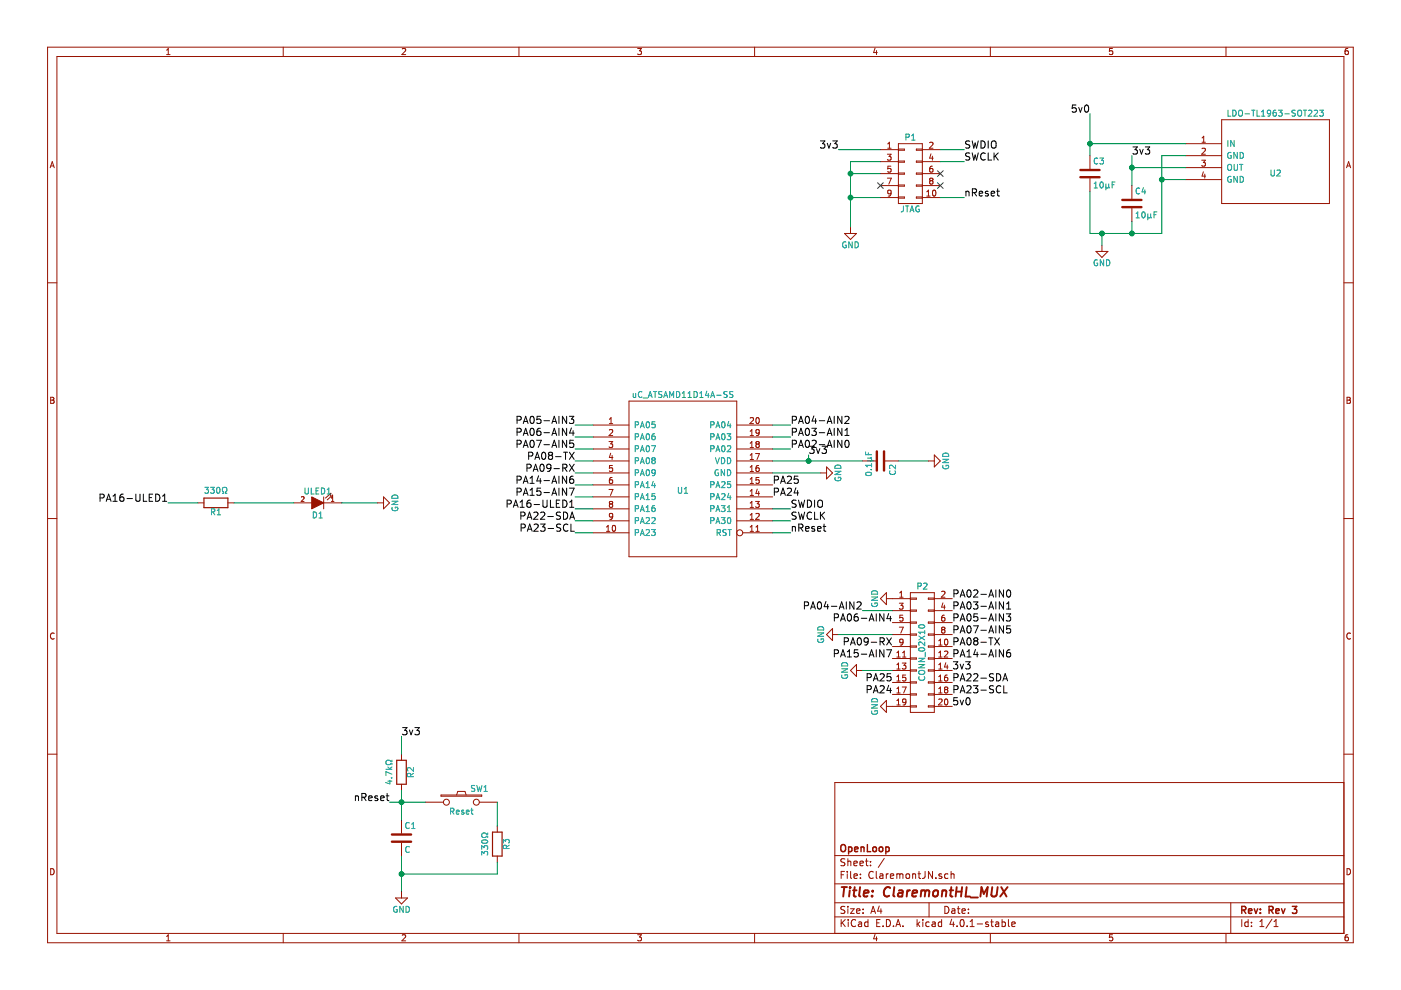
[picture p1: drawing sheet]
<svg xmlns="http://www.w3.org/2000/svg" width="297mm" height="210mm" viewBox="0 0 297 210" stroke-linecap="round" stroke-linejoin="round" font-family="sans-serif">
<g fill="none" stroke="#981200" stroke-width=".21">
<path d="M10.1 10h276.8v189.9h-276.8zM12.1 12h272.8v185.9h-272.8zM35.3 11.6h.8M35.3 10.6l.4-.3v1.3M60 10v2M85.3 10.4l.5-.1 .2 .3-.8 1h.8M110 10v2M135.2 10.3h.8l-.4 .5h.3l.1 .2-.1 .4-.2 .2-.5-.2M160 10v2M185.5 10.2l-.3 .9h.8M185.8 10.7v.9M210 10v2"/>
<path d="M235.9 10.3h-.6l-.1 .6 .6-.1 .1 .5-.2 .3-.5-.2M259.9 10v2M285.8 10.3h-.4l-.2 .3v.7l.2 .3 .4-.2 .1-.4-.1-.2h-.4l-.2 .2M10.6 35.6l.5-1.3 .4 1.3M10.8 35.2h.6M186.7 31.7h3.8M186.7 34.3h3.8M186.7 36.8h3.8M186.7 39.3h3.8M188.1 32.7h.8l-.4 .5 .4 .1v.5l-.2 .2-.6-.2M188.1 37.8h.9l-.6 1.2M188.2 31.4h.7"/>
<path d="M188.2 30.5l.4-.3v1.2M188.9 35.2h-.6l-.1 .6h.7v.6l-.2 .1-.5-.1M190.5 30.5h5.1v12.7h-5.1zM190.5 31.6h1.2v.3h-1.2M190.5 34.1h1.2v.3h-1.2M190.5 36.7h1.2v.2h-1.2M190.5 39.2h1.2v.3h-1.2M195.6 39.2h-1.3v.3h1.3M195.6 36.7h-1.3v.2h1.3M195.6 34.1h-1.3v.3h1.3M195.6 31.6h-1.3v.3h1.3M195.6 31.7h3.8"/>
<path d="M195.6 34.3h3.8M195.6 36.8h3.8M195.6 39.3h3.8M197.1 30.3l.5-.1 .2 .3-.8 .9h.8M197.3 38.3l-.2-.2 .2-.3 .5 .1v.2l-.2 .2M197.3 38.3l-.2 .3 .1 .3 .1 .1h.3l.2-.2v-.4l-.2-.1M197.3 38.3h.3M197.4 32.6l-.3 .9h.8M197.7 35.2l-.4 .1-.1 .2-.1 .8 .2 .2 .5-.1-.1-.6-.4-.1-.2 .2M197.7 33.1v.9M231.1 33v2.8M231.1 37.8v2.8"/>
<path d="M240 39.3v2.8M251.4 30.5h7.6M251.4 33h7.6M251.4 35.5h7.6M251.4 38.1h7.6M254.8 34h.8l-.5 .4 .4 .1v.6l-.2 .1-.5-.1M254.9 30.2h.7M254.9 29.2l.3-.3v1.3M254.9 31.5l.4-.1 .3 .4-.8 .9h.8M255.1 36.4l-.2 .9h.7M255.4 36.9v.9M259 25.4h22.9v17.8h-22.9z"/>
<path d="M285.5 35.6l.4-1.3 .5 1.3M285.6 35.2h.6M10.1 60h2M179.1 49.5h2.5l-1.3 1.3zM180.3 48.2v1.3M186.7 41.9h3.8M188.9 40.8l-.2 .3-.4-.1v-.6l.4-.1 .2 .2v.8l-.3 .3h-.3M190.5 41.8h1.2v.2h-1.2M195.6 41.8h-1.3v.2h1.3M195.6 41.9h3.8M196.5 41.6h.7M196.5 40.7l.3-.4v1.3"/>
<path d="M197.8 40.4l.2-.1a.67 .67 0 0 1 .4 .6 .67 .67 0 0 1-.4 .7l-.3-.5zM232.4 53.3h2.5l-1.3 1.3zM233.6 52v1.3M240 44.2v2.8M284.9 60h2M10.7 84.2h.5l.2 .3-.2 .3 .3 .3-.2 .4h-.6zM10.7 84.8h.5M125.7 90.1h7.7M125.7 92.7h7.7M125.7 95.2h7.7M125.7 97.7h7.7M129.1 93.6h.8l-.4 .5 .4 .1v.6l-.2 .1-.6-.1"/>
<path d="M129.2 89.8h.7M129.2 88.9l.4-.4v1.3M129.2 91.2l.5-.1 .2 .3-.8 1h.8M129.5 96.1l-.3 .9h.8M129.8 96.6v.8M129.9 98.7h-.7v.6h.7v.5l-.2 .2-.5-.2M133.4 85h22.8v33h-22.8zM156.2 90.1h7.6M156.2 92.7h7.6M156.2 95.2h7.6M156.2 97.7h7.6M159 88.6l.5-.1 .3 .4-.8 .9h.8"/>
<path d="M159 92.4h.8M159 94.9h.8M159 100h.8M159 91.4l.4-.3v1.3M159 94l.4-.4v1.3M159 96.5l.4-.3v1.2M159 99.1l.4-.4v1.3M159 97.4h.8M160.2 96.2h.8l-.5 1.2M160.4 88.6l.1-.1a.67 .67 0 0 1 .5 .7 .67 .67 0 0 1-.5 .6l-.2-.5zM160.5 94.2l-.2-.3 .2-.3 .4 .1 .1 .2-.2 .3M160.5 94.2l-.2 .2v.4l.2 .1h.3l.2-.3-.1-.3-.1-.1"/>
<path d="M160.5 94.2h.3M160.9 98.7l-.4 .1-.2 .2v.7l.2 .3 .4-.2v-.6h-.4l-.2 .2M161 91.6l-.2 .3-.4-.1-.1-.6 .5-.1 .2 .2-.1 .7-.3 .4h-.2M175.2 99l1.3 1.3-1.3 1.2zM182.9 97.7h2.8M187.7 97.7h2.8M196.8 97.7h1.3M198.1 96.5l1.3 1.2-1.3 1.3zM285.6 84.2h.4l.3 .3-.3 .3 .3 .3-.2 .4h-.5zM285.6 84.8h.4M10.1 109.9h2M42 106.6h1.2"/>
<path d="M48.3 106.6h1.3M62.3 106.6h3.8M63.9 105.4l.4-.1 .2 .3-.6 .7h.6M68.6 106.6h3.8M68.6 105.4v2.5M70 105.2l.1-.6-1.1 1M70.3 106.3h.5M70.3 105.6l.2-.3v1M70.4 105.6l.1-.6-1.1 1M80 106.6h1.3M81.3 105.4l1.3 1.2-1.3 1.3zM125.7 100.3h7.7"/>
<path d="M125.7 102.8h7.7M125.7 105.4h7.7M125.7 107.9h7.7M125.7 110.4h7.7M125.7 113h7.7M128.6 112.7h.7M128.6 111.7l.3-.3v1.3M129.1 103.8h.9l-.6 1.2M129.4 106.8l-.2-.2 .2-.3 .5 .1v.2l-.2 .2M129.4 106.8l-.2 .3v.4l.2 .1h.3l.2-.3v-.3l-.2-.2M129.4 106.8h.3M129.8 101.2l-.4 .1-.2 .2v.8l.2 .2 .5-.1-.1-.6-.4-.1-.2 .2"/>
<path d="M129.9 109.4l-.2 .2h-.4l-.1-.6 .5-.1 .2 .2v.7l-.3 .3h-.3M129.9 111.5l.2-.1a.67 .67 0 0 1 .4 .6 .67 .67 0 0 1-.4 .7l-.3-.5zM156.2 100.3h7.6M156.2 102.8h7.6M156.2 105.4h7.6M156.2 107.9h7.6M156.2 110.4h7.6M157.5 113h6.3M159 102.5h.8M159 107.6h.8M159 110.1h.8M159 112.7h.8"/>
<path d="M159 101.6l.4-.4v1.3M159 104.1l.4-.3v1.2M159 106.7l.4-.4v1.3M159 109.2l.4-.3v1.2M159 111.7l.4-.3v1.3M159 105h.8M160.2 106.3h.8l-.5 .5 .4 .1v.6l-.1 .1-.6-.1M160.3 109l.5-.1 .2 .3-.8 .9h.8M160.3 112.7h.7M160.3 111.7l.3-.3v1.3M160.5 103.7l-.2 .9h.7M160.9 104.2v.8"/>
<path d="M160.9 101.2h-.6v.6h.6v.6l-.1 .1-.5-.1M174 100.3h1.2M284.9 109.9h2M11.5 134.3a.58 .58 0 0 0-.8 .5 .58 .58 0 0 0 .8 .6M176.5 134.5h1.3M176.5 133.3v2.5l-1.3-1.3zM187.9 126.9h5.1M187.9 125.7v2.5l-1.2-1.3zM189.2 134.5h3.8M189.2 129.5h3.8M189.2 132h3.8M189.2 137.1h3.8"/>
<path d="M189.2 139.6h3.8M190.1 138.4l.4-.4v1.3M190.1 139.3h.8M190.7 127.9h.8l-.5 .5 .4 .1v.5l-.2 .2-.5-.2M190.7 133h.8l-.5 1.2M190.8 126.6h.7M190.8 125.7l.3-.3v1.2M191.4 139.3h.7M191.4 138.4l.3-.4v1.3M191.4 130.4h-.6v.6h.6v.6l-.2 .1-.4-.1M191.5 136l-.3 .3-.3-.1-.1-.6 .4-.1 .3 .2-.1 .8-.3 .3h-.2M193 126.8h1.3v.3h-1.3"/>
<path d="M193 129.3h1.3v.3h-1.3M193 131.9h1.3v.2h-1.3M193 134.4h1.3v.3h-1.3M193 137h1.3v.2h-1.3M193 139.5h1.3v.2h-1.3M193 125.7h5.1v25.3h-5.1zM198.1 126.9h3.8M198.1 134.5h3.8M198.1 139.5h-1.3v.2h1.3M198.1 137h-1.3v.2h1.3M198.1 134.4h-1.3v.3h1.3M198.1 131.9h-1.3v.2h1.3"/>
<path d="M198.1 129.3h-1.3v.3h1.3M198.1 126.8h-1.3v.3h1.3M198.1 129.5h3.8M198.1 132h3.8M198.1 137.1h3.8M198.1 139.6h3.8M199 136.8h.7M199 135.9l.4-.4v1.3M199 138.4l.4-.4v1.3M199 139.3h.7M199.6 125.5l.5-.1 .3 .3-.8 .9h.8M199.9 133.5l-.3-.2 .3-.3 .4 .1 .1 .2-.3 .2"/>
<path d="M199.9 133.5l-.3 .3 .1 .3 .2 .1h.2l.3-.2-.1-.4-.2-.1M199.9 133.5h.2M199.9 127.8l-.3 .9h.8M200.2 130.4l-.3 .1-.2 .2-.1 .7 .3 .3 .4-.1-.1-.6-.3-.1-.3 .2M200.2 128.3v.9M200.3 138.1l.4-.1 .3 .4-.8 .9h.8M200.4 135.6l.1-.1a.67 .67 0 0 1 .5 .6 .67 .67 0 0 1-.5 .7l-.2-.5zM286.3 134.3a.58 .58 0 0 0-.8 .5 .58 .58 0 0 0 .8 .6M10.1 159.9h2M85.1 159.9v1.3M181.6 142.2h1.3M181.6 140.9v2.5l-1.3-1.2z"/>
<path d="M187.9 148.5v2.5l-1.2-1.2zM187.9 149.8h5.1M189.2 142.2h3.8M189.2 144.7h3.8M189.2 147.2h3.8M190.1 140.9l.4-.3v1.3M190.1 143.5l.4-.4v1.3M190.1 146l.4-.3v1.2M190.1 148.6l.4-.4v1.3M190.1 149.5h.8M190.1 141.9h.8M190.1 144.4h.8"/>
<path d="M190.1 146.9h.8M191.3 140.6h.8l-.5 .5 .4 .1v.5l-.2 .2-.5-.2M191.3 145.7h.8l-.5 1.2M192 143.1h-.6v.6h.6v.6l-.2 .1-.4-.1M192.1 148.7l-.3 .3-.3-.1-.1-.6 .4-.1 .3 .2-.1 .8-.3 .3h-.2M193 142h1.3v.3h-1.3M193 144.6h1.3v.2h-1.3M193 147.1h1.3v.3h-1.3M193 149.6h1.3v.3h-1.3M198.1 149.6h-1.3v.3h1.3M198.1 147.1h-1.3v.3h1.3M198.1 144.6h-1.3v.2h1.3"/>
<path d="M198.1 142h-1.3v.3h1.3M198.1 149.8h3.8M198.1 142.2h3.8M198.1 144.7h3.8M198.1 147.2h3.8M199 140.9l.4-.3v1.3M199 143.5l.4-.4v1.3M199 146l.4-.3v1.2M199 148.3l.5-.1 .2 .4-.7 .9h.7M199 141.9h.7M199 144.4h.7M199 146.9h.7"/>
<path d="M200.4 148.3l.1-.1a.67 .67 0 0 1 .5 .6 .67 .67 0 0 1-.5 .7l-.2-.5zM200.5 146.2l-.2-.2 .2-.3 .4 .1 .1 .2-.3 .2M200.5 146.2l-.2 .2v.4l.2 .1h.2l.3-.2-.1-.4-.2-.1M200.5 146.2h.2M200.5 140.5l-.2 .9h.7M200.8 143.1l-.3 .1-.2 .2v.7l.2 .3 .4-.1-.1-.6-.3-.1-.2 .2M200.8 141v.9M284.9 159.9h2M85.1 166.3v1.2M85.1 173.9v2.8M85.1 178.7v2.8M90.2 170.1h3.8"/>
<path d="M93.5 168.6h8.6v.2h-8.6zM96.8 168.6l.3-.8h1.5l.2 .8M101.6 170.1h3.8M105.4 175.2v1.2M284.9 165.9h-107.9v32M10.7 184.2a.65 .65 0 0 1 .8 .6 .65 .65 0 0 1-.8 .7zM35.3 198.5l.4-.3v1.3M35.3 199.5h.8M60 197.9v2M83.9 190.4h2.5l-1.3 1.3zM85.1 189.1v1.3M85.3 198.3l.5-.1 .2 .3-.8 1h.8"/>
<path d="M105.4 181.5v1.3M110 197.9v2M135.2 198.2h.8l-.4 .5h.3l.1 .2-.1 .5-.2 .1-.5-.1M160 197.9v2M177 194.4h107.9M177 191.4h107.9M177 187.4h107.9M177 181.4h107.9M178.3 185.5h.6M178.3 195v1.5M178.5 195.6l.7 .9M179.1 184.8h-.8v1.5"/>
<path d="M179.1 192.2h-.6l-.2 .2v.4l.8 .3v.4l-.2 .2-.6-.1M179.1 182.1h-.6l-.2 .2v.3l.8 .4v.4l-.2 .2-.6-.1M179.2 195l-.9 .8M179.6 184.8v.1M179.6 185.3v1M179.8 182.1v1.5M179.8 192.2v.1M179.8 192.7v1M179.8 182.7l.2-.1h.3l.1 1M179.8 195v.1M179.8 195.5v1M180.3 192.7h.8l-.8 1h.8"/>
<path d="M180.3 184.8v1.3l.3 .2M181 183.1l.7-.2v-.3h-.4l-.3 .2 .1 .7h.6M181.1 185.8l.7-.2-.1-.3h-.4l-.2 .2v.7h.6M181.4 195.1a.71 .71 0 0 0-1 .5 .71 .71 0 0 0 .7 .9l.3-.2M181.6 193.2l.7-.2v-.2l-.5-.1-.2 .2 .1 .7h.6M182 195.5h.6l.1 1M182.3 183.1l.7-.2v-.3h-.4l-.3 .2 .1 .7h.6M182.4 186.1v.2M182.4 185.3v.2M182.7 195.8l-.7 .3 .2 .4 .5-.1M183 193.5v.2M183 192.8v.1"/>
<path d="M183.5 182.6h.6M183.7 182.1v1.3l.4 .2M184 195.5h-.4l-.3 .2 .1 .6 .2 .2 .4-.1M184 195v1.5M184.6 182.6v.2M184.6 183.4v.2M184.6 193.7l.5-1.5 .5 1.5M184.8 193.2h.7M185.1 184.9a.71 .71 0 0 0-1 .5 .71 .71 0 0 0 .8 .9l.2-.2M185.5 198.1l-.3 .9h.8M185.8 184.8v1.3l.2 .2M185.8 198.6v.9"/>
<path d="M185.9 195.7h.5M186.4 192.1l-.3 1.1h.9M186.6 185.3h.6v1M186.6 195h-.7v1.5h.7M186.8 192.7v1M187.2 185.6l-.7 .3 .2 .4 .5-.1M187.2 196.3v.2M187.5 182l-1.3 1.9M187.9 185.3v1M187.9 195a.76 .76 0 0 1 .9 .7 .76 .76 0 0 1-.9 .8zM188.3 185.3l-.4 .2M188.8 185.8l.7-.2-.1-.3h-.4l-.2 .2 .1 .7h.5"/>
<path d="M189.4 196.3v.2M189.9 196.5l.5-1.5 .5 1.5M190.1 196h.7M190.1 185.4l.5-.1 .2 .2M190.1 185.3v1M190.8 185.5l.2-.2h.4v1M190.8 185.5v.8M191.4 196.3v.2M192.2 185.4l.2-.1 .4 .1 .1 .6-.2 .2-.3 .1-.2-.2zM193.5 185.4l.2-.1h.4v1M193.5 185.3v1M194.4 195v1.5"/>
<path d="M194.6 195.9l.4 .6M194.6 185.3h.6M194.8 184.8v1.3l.4 .2M195 195.5l-.6 .5M195.7 195v.1M195.7 195.5v1M196.1 184.8v1.3l-.5 .2M197 191.4v3M197 195.5h-.4l-.3 .2 .1 .6 .2 .2 .4-.1M197.7 195.5h.5l.1 1M197.7 184.8v1.5l-.9-1.5v1.5M198.3 195.8l-.7 .3 .2 .4 .5-.1"/>
<path d="M198.4 186.1v.2M199.6 195v1.5M199.6 185.3h-.3l-.2 .2v.2l.5 .1v.4h-.5M199.6 195.5h-.4l-.3 .2 .1 .6 .2 .2 .4-.1M200.3 192.2a.76 .76 0 0 1 .9 .7 .76 .76 0 0 1-.9 .8zM201 185.3h-.4l-.3 .2 .1 .6 .2 .2 .4-.1M201.6 185.4l.2-.1h.4l.1 1M201.6 184.8v1.5M201.8 194.9l-.4 1.1h1M201.8 192.8h.6l.1 .9M202.1 195.5v1M202.5 193l-.8 .3 .3 .4 .5-.1"/>
<path d="M202.9 196.3v.2M203 192.7h.5M203.2 192.2v1.3l.3 .2M203.7 195.1l.2-.1a.8 .8 0 0 1 .5 .7 .8 .8 0 0 1-.5 .8l-.3-.6zM204 193.2l.7-.2-.1-.2-.4-.1-.2 .2v.7h.6M205 196.3v.2M205.3 193.5v.2M205.3 192.8v.1M205.7 196.5h.8M205.7 195.4l.4-.4v1.5M207.2 195.9h1.1M209.5 195.5h-.3l-.2 .2v.2l.5 .1v.4h-.5"/>
<path d="M210 197.9v2M210 195.5h.6M210.3 195v1.3l.3 .2M211.1 195.5h.6l.1 1M211.8 195.8l-.8 .3 .3 .4 .5-.1M212.5 195.5h.4l.3 .2-.2 .7h-.5M212.5 195v1.5M213.8 195v1.3l.2 .2M214.5 196l.7-.2v-.3h-.5l-.2 .2 .1 .7h.6M235.9 198.2h-.6l-.1 .6 .6-.1 .1 .5-.2 .3-.5-.1M259.9 197.9v2M260.9 191.4v6.5"/>
<path d="M263.3 195v1.5M264.6 195.5h-.4l-.3 .2 .1 .6 .2 .2 .4-.1M264.6 195v1.5M265.3 196.3v.2M265.3 195.5v.2M267.1 196.5h.9M267.1 195.4l.4-.4v1.5M269.7 194.9l-1.3 1.9M270.1 196.5h.9M270.1 195.4l.4-.4v1.5M285.6 184.2a.65 .65 0 0 1 .7 .6 .65 .65 0 0 1-.7 .7zM285.8 198.2h-.4l-.2 .3v.7l.2 .3 .4-.1 .1-.5-.1-.2h-.4l-.2 .2"/>
<circle cx="156.8" cy="113" r=".63"/>
<circle cx="94.6" cy="170.1" r=".63"/>
<circle cx="101" cy="170.1" r=".63"/>
</g>
<g fill="none" stroke="#009596" stroke-width=".21">
<path d="M192.1 29.1l.6-.1v-.5l-.6-.1v1.3M193.3 29.7h.7M193.3 28.8l.4-.4v1.3M232 39.9h.7M232 38.9l.3-.3v1.3M232.7 33.6a.56 .56 0 0 0-.7 .5 .56 .56 0 0 0 .7 .6M233.2 33.5h.8l-.5 .5 .4 .1v.6l-.2 .1-.5-.1M233.3 38.7l.2-.1a.67 .67 0 0 1 .4 .6 .67 .67 0 0 1-.4 .7l-.3-.5zM234.5 39.7l.1 .2h.3l.2-.2M234.5 39v1.3M235.1 39.7l.2 .2M235.1 39v.7"/>
<path d="M235.8 39.2h.4M236.4 38.6h-.6v1.3M241.6 40a.56 .56 0 0 0-.7 .5 .56 .56 0 0 0 .7 .5M242.4 39.8l-.3 .9h.8M260.3 29.8v1.2M260.3 35l.3-.1h.3l.2 .8a.42 .42 0 0 1-.2 .4 .42 .42 0 0 1-.4-.1l-.2-.3zM260.4 23.4v1.2h.6M261 32.4a.59 .59 0 0 0-.7 .5 .59 .59 0 0 0 .7 .6v-.5h-.2M261 37.4a.59 .59 0 0 0-.7 .6 .59 .59 0 0 0 .7 .6v-.5h-.2M261.4 23.4a.64 .64 0 0 1 .7 .6 .64 .64 0 0 1-.7 .6zM261.7 29.8v1.2l-.8-1.2v1.2M261.7 34.9v1l.2 .2h.2l.3-.2v-1"/>
<path d="M262.3 32.3v1.3l-.7-1.3v1.3M262.3 37.4v1.3l-.7-1.3v1.3M262.8 23.4h.5l.1 .8a.42 .42 0 0 1-.2 .4 .42 .42 0 0 1-.4-.1l-.2-.3zM262.8 34.9h.7M262.9 32.3a.64 .64 0 0 1 .7 .7 .64 .64 0 0 1-.7 .6zM262.9 37.4a.64 .64 0 0 1 .7 .6 .64 .64 0 0 1-.7 .7zM263.2 34.9v1.2M264 24.1h.9M265.4 23.4h.7M265.7 23.4v1.2M266.5 23.4v1.2h.6M267.5 24.6h.7"/>
<path d="M267.5 23.7l.3-.3v1.2M269.4 23.9l-.2 .2h-.4l-.1-.6 .5-.1 .2 .2v.7l-.4 .3h-.2M269.5 36v1.1l.2 .2h.3l.2-.2v-1.1M270.5 23.4h-.4l-.1 .3-.1 .7 .2 .2 .5-.1-.1-.6-.4-.1-.2 .3M270.7 36.1l.5-.1 .3 .4-.8 .9h.8M271.1 23.4h.7l-.4 .4 .4 .1v.6l-.2 .1-.5-.1M272.4 24.1h1M274.6 23.4h-.6v.4a.54 .54 0 0 1 .6 .7l-.2 .1-.5-.1M275.3 23.4h.5l.2 .8a.42 .42 0 0 1-.2 .4 .42 .42 0 0 1-.5-.1l-.2-.3zM276.3 23.4h.7M276.7 23.4v1.2M277.4 23.5l.5-.1 .2 .3-.8 .9h.8"/>
<path d="M278.6 23.5l.5-.1 .3 .3-.8 .9h.8M279.8 23.4h.8l-.5 .4 .4 .1v.6l-.2 .1-.5-.1M179.4 51.3a.59 .59 0 0 0-.8 .6 .59 .59 0 0 0 .8 .6v-.5h-.2M180.7 51.3v1.2l-.7-1.2v1.2M181.3 51.3a.64 .64 0 0 1 .7 .6 .64 .64 0 0 1-.7 .6zM191.5 43.7v1l-.4 .2M192 43.7h.7M192.3 43.7v1.2M192.9 44.9l.4-1.2 .5 1.2M193.1 44.6h.6M194.9 43.7a.59 .59 0 0 0-.7 .6 .59 .59 0 0 0 .7 .6v-.5h-.2M232.7 55.1a.59 .59 0 0 0-.7 .6 .59 .59 0 0 0 .7 .6v-.5h-.2"/>
<path d="M234 55.1v1.3l-.7-1.3v1.3M234.6 55.1a.64 .64 0 0 1 .7 .6 .64 .64 0 0 1-.7 .7zM240.9 46.2h.7M240.9 45.3l.3-.4v1.3M242.2 45l.2-.1a.67 .67 0 0 1 .4 .7 .67 .67 0 0 1-.4 .6l-.3-.5zM242.7 40.3v.8M243.4 46l.1 .2h.3l.2-.2M243.4 45.3v1.3M244 46l.1 .2M244 45.3v.7M244.7 45.5h.4M245.3 44.9h-.6v1.3"/>
<path d="M134.2 83.4l.1 .8 .3 .1 .2-.1M134.7 90.1l.6-.1v-.5l-.6-.1v1.3M134.7 92.6h.6v-.5l-.6-.1v1.2M134.7 95.2l.6-.1v-.5l-.6-.1v1.3M134.7 97.7l.6-.1v-.4l-.6-.2v1.3M134.8 83.4v.9M135.8 90.7l.4-1.3 .4 1.3M135.8 93.2l.4-1.2 .4 1.2M135.8 95.8l.4-1.3 .4 1.3M135.8 98.3l.4-1.3 .4 1.3M135.9 90.3h.6M135.9 92.9h.6"/>
<path d="M135.9 95.4h.6M135.9 97.9h.6M136.1 83.1a.56 .56 0 0 0-.8 .5 .56 .56 0 0 0 .8 .6M136.4 84.4h.9M137.1 89.5l.2-.1a.67 .67 0 0 1 .4 .7 .67 .67 0 0 1-.4 .6l-.3-.5zM137.1 92.1l.2-.1a.67 .67 0 0 1 .4 .6 .67 .67 0 0 1-.4 .6l-.3-.4zM137.1 94.6l.2-.1a.67 .67 0 0 1 .4 .6 .67 .67 0 0 1-.4 .7l-.3-.5zM137.1 97.2l.2-.2a.67 .67 0 0 1 .4 .7 .67 .67 0 0 1-.4 .6l-.3-.5zM137.1 99.7l.2-.1a.67 .67 0 0 1 .4 .6 .67 .67 0 0 1-.4 .7l-.3-.5zM137.4 84.3l.5-1.3 .4 1.3M137.6 98.2h-.1M137.6 83.9h.6"/>
<path d="M138.1 94.5h.9l-.6 1.3M138.4 97.6l-.2-.2 .2-.4 .5 .2v.2l-.2 .2M138.4 97.6l-.2 .2 .1 .4 .1 .1h.3l.2-.2v-.4l-.2-.1M138.4 97.6h.3M138.5 83h.7M138.8 92h-.4l-.1 .3-.1 .7 .2 .2 .5-.1-.1-.6h-.4l-.2 .2M138.9 89.4h-.6l-.1 .6h.7v.6l-.2 .1-.5-.1M138.9 83v1.3M140.3 83.1h-.6v.4a.54 .54 0 0 1 .6 .7l-.2 .1-.5-.1M140.7 84.3l.4-1.3 .5 1.3M140.8 83.9h.6M142 84.3v-1.3l.4 .9 .4-.9v1.3"/>
<path d="M143.4 83a.64 .64 0 0 1 .8 .6 .64 .64 0 0 1-.8 .7zM144.7 84.3h.7M144.7 83.4l.3-.4v1.3M145.9 84.3h.7M145.9 83.4l.3-.4v1.3M147.1 83a.64 .64 0 0 1 .8 .6 .64 .64 0 0 1-.8 .7zM148.4 84.3h.7M148.4 83.4l.3-.4v1.3M149.9 82.9l-.3 .9h.7M150.2 83.4v.9M150.7 84.3l.4-1.3 .4 1.3M150.7 90.1l.6-.1 .1-.5-.7-.1v1.3"/>
<path d="M150.7 92.6h.6l.1-.5-.7-.1v1.2M150.7 95.2l.6-.1 .1-.5-.7-.1v1.3M150.8 83.9h.6M151.7 97l.4 1.3 .4-1.3M151.8 90.7l.4-1.3 .4 1.3M151.8 95.8l.4-1.3 .4 1.3M151.8 93.2l.4-1.2 .4 1.2M151.9 90.3h.6M151.9 92.9h.6M151.9 95.4h.6M151.9 83.8h1M152.3 99.6a.59 .59 0 0 0-.7 .6 .59 .59 0 0 0 .7 .6v-.5h-.2"/>
<path d="M153 97a.64 .64 0 0 1 .7 .7 .64 .64 0 0 1-.7 .6zM153.1 89.5l.2-.1a.67 .67 0 0 1 .4 .7 .67 .67 0 0 1-.4 .6l-.3-.5zM153.1 92.1l.2-.1a.67 .67 0 0 1 .4 .6 .67 .67 0 0 1-.4 .6l-.3-.4zM153.1 94.6l.2-.1a.67 .67 0 0 1 .4 .6 .67 .67 0 0 1-.4 .7l-.3-.5zM153.6 99.6v1.3l-.7-1.3v1.3M154.2 92h.7l-.4 .5 .4 .1v.5l-.2 .1-.5-.1M154.2 83.1h-.6l-.1 .4a.54 .54 0 0 1 .6 .7l-.2 .1-.4-.1M154.2 94.6l.5-.1 .2 .4-.7 .9h.7M154.2 97a.64 .64 0 0 1 .7 .7 .64 .64 0 0 1-.7 .6zM154.2 99.6a.64 .64 0 0 1 .7 .6 .64 .64 0 0 1-.7 .7zM154.5 89.4l-.3 .9h.8M154.8 89.8v.9"/>
<path d="M155.4 83.1h-.6l-.1 .4a.54 .54 0 0 1 .6 .7l-.1 .1-.5-.1M177 99.9h1.3l-1.3 .7h1.3M177.1 98.8a.69 .69 0 0 1 .8-.2 .69 .69 0 0 1 .4 .7h-1.3zM183.5 95.8v.6h1.3M183.9 97.7h1.3M183.9 97.1h.7M184.1 96v.4M184.6 97.1l.2 .2v.3l-.2 .1M184.7 99.6h.1M184.8 98.6h-1.3l.4 .4M184.8 98.3v.7M184.8 96.9l-.2 .2"/>
<path d="M188.7 99.8a.56 .56 0 0 0 .5 .8 .56 .56 0 0 0 .5-.8M189.9 98.6v.8l-.9-.8-.4 .3 .1 .4M199.9 97.4h1.2l-1.2 .7h1.2M199.9 98.7a.59 .59 0 0 0 .6 .7 .59 .59 0 0 0 .6-.7l-.5-.1v.3M199.9 96.3a.69 .69 0 0 1 .8-.2 .69 .69 0 0 1 .4 .7h-1.2zM43.4 103.3h.8l-.4 .5 .4 .1v.6l-.2 .1-.6-.1M44.6 103.3h.8l-.4 .5 .4 .1v.6l-.2 .1-.6-.1M44.8 108.5h.6l.1-.5-.7-.1v1.3M45.1 108.5l.5 .7M46 103.4l.2-.1a.67 .67 0 0 1 .5 .7 .67 .67 0 0 1-.5 .6l-.3-.5zM46.1 109.2h.7M46.1 108.2l.3-.3v1.3"/>
<path d="M47.1 104.6h.3v-.3a.54 .54 0 0 1-.2-.7 .54 .54 0 0 1 .7-.2l.2 .6-.3 .3v.3h.3M64.7 103.5v1l.2 .2h.2l.3-.2v-1M66 103.5v1.2h.6M66.4 108.5a.64 .64 0 0 1 .7 .7 .64 .64 0 0 1-.7 .6zM67 104.1h.4M67.6 103.5h-.6v1.2h.6M67.6 108.9l.4-.4v1.3M67.6 109.8h.7M68.1 103.5a.64 .64 0 0 1 .8 .6 .64 .64 0 0 1-.8 .6zM69.4 104.7h.7M69.4 103.8l.3-.3v1.2M83.1 106.3h1.3l-1.3 .7h1.3"/>
<path d="M83.1 105.2a.69 .69 0 0 1 .8-.2 .69 .69 0 0 1 .5 .7h-1.3zM83.1 107.6a.59 .59 0 0 0 .6 .7 .59 .59 0 0 0 .6-.7l-.5-.1v.3M134.7 100.2h.6v-.5l-.6-.1v1.3M134.7 102.8l.6-.1v-.5l-.6-.1v1.3M134.7 105.3l.6-.1v-.4l-.6-.1v1.2M134.7 107.9l.6-.1v-.5l-.6-.1v1.3M134.7 110.4l.6-.1v-.5l-.6-.1v1.3M134.7 112.9h.6v-.5l-.6-.1v1.3M135.8 100.9l.4-1.3 .4 1.3M135.8 103.4l.4-1.3 .4 1.3M135.8 105.9l.4-1.2 .4 1.2M135.8 108.5l.4-1.3 .4 1.3"/>
<path d="M135.8 111l.4-1.3 .4 1.3M135.8 113.6l.4-1.3 .4 1.3M135.9 100.5h.6M135.9 103h.6M135.9 105.6h.6M135.9 108.1h.6M135.9 110.6h.6M135.9 113.2h.6M137 109.8l.5-.1 .2 .4-.8 .9h.8M137 112.4l.5-.1 .2 .3-.8 1h.8M137 102.5l.3-.4v1.3M137 103.4h.7"/>
<path d="M137 105l.3-.3v1.2M137 107.6l.3-.4v1.3M137 105.9h.7M137 108.5h.7M138.1 112.3h.8l-.4 .5 .4 .1v.5l-.2 .2-.6-.2M138.2 109.8l.5-.1 .2 .4-.8 .9h.8M138.5 102.1l-.3 .9h.8M138.8 107.2l-.4 .1-.1 .2-.1 .7 .2 .3 .5-.2-.1-.6h-.4l-.2 .2M138.8 102.5v.9M138.9 104.7h-.6l-.1 .5h.7v.6l-.2 .1-.5-.1M138.9 100.1l-.2 .3-.4-.1v-.6l.4-.1 .2 .2v.8l-.3 .3h-.3M143.8 103.3v1l.2 .3h.3l.2-.3v-1"/>
<path d="M145.1 104.6h.7M145.1 103.7l.3-.4v1.3M150.7 102.8l.6-.1 .1-.5-.7-.1v1.3M150.7 105.3l.6-.1 .1-.4-.7-.1v1.2M150.7 107.9l.6-.1 .1-.5-.7-.1v1.3M150.7 110.4l.6-.1 .1-.5-.7-.1v1.3M151.8 111l.4-1.3 .4 1.3M151.8 108.5l.4-1.3 .4 1.3M151.8 105.9l.4-1.2 .4 1.2M151.8 103.4l.4-1.3 .4 1.3M151.9 103h.6M151.9 105.6h.6"/>
<path d="M151.9 108.1h.6M151.9 110.6h.6M152 112.9h.7v-.5l-.7-.1v1.3M152.3 112.9l.5 .7M152.9 107.2h.8l-.4 .5 .4 .1v.5l-.2 .2-.6-.2M152.9 109.7h.8l-.4 .5 .4 .1v.6l-.2 .1-.6-.1M153 102.2l.5-.1 .2 .4-.8 .9h.8M153 104.8l.5-.1 .2 .3-.8 .9h.8M154 112.3h-.6l-.1 .5a.54 .54 0 0 1 .6 .6l-.2 .2-.4-.1M154.2 108.5h.7M154.2 107.6l.4-.4v1.3M154.3 109.8l.2-.1a.67 .67 0 0 1 .5 .7 .67 .67 0 0 1-.5 .6l-.3-.5z"/>
<path d="M154.4 112.3h.7M154.5 104.6l-.3 .9h.8M154.7 112.3v1.3M154.8 105.1v.8M154.9 102.1h-.6l-.1 .6h.7v.6l-.2 .1-.5-.1M177.1 101.2a.59 .59 0 0 0 .5 .8 .59 .59 0 0 0 .6-.8h-.5v.2M183.6 100.3a.76 .76 0 0 1 1.2 .3 .74 .74 0 0 1-1.3-.2zM173.4 134.2h1.2l-1.2 .7h1.2M173.4 135.5a.59 .59 0 0 0 .6 .7 .59 .59 0 0 0 .6-.7h-.5v.2M173.4 133.1a.69 .69 0 0 1 .8-.2 .69 .69 0 0 1 .4 .7h-1.2zM184.8 126.6h1.3l-1.3 .7h1.3M184.8 127.9a.59 .59 0 0 0 .6 .7 .59 .59 0 0 0 .6-.7l-.5-.1v.3"/>
<path d="M184.8 125.5a.69 .69 0 0 1 .8-.2 .69 .69 0 0 1 .5 .7h-1.3zM194.6 124.3l.6-.1 .1-.5-.7-.1v1.3M194.8 139.6h1.3l-1.3 .7h1.3M194.8 134.8l1.3 .9M194.8 137.5a.76 .76 0 0 1 1.3 .3 .74 .74 0 0 1-1.3-.2zM194.9 132.6a.69 .69 0 0 1 1.2 .3 .74 .74 0 0 1-1.3-.1zM195.8 123.7l.5-.1 .2 .4-.7 .9h.7M196.1 133.7v.7M196.1 136.1v.8l-1-.8-.3 .2 .1 .5M196.1 134.8l-1.3 .9M196.1 134h-1.3l.3 .4M196.2 138.3v1"/>
<path d="M178.4 141.8h1.3l-1.3 .7h1.3M178.5 143.1a.59 .59 0 0 0 .6 .7 .59 .59 0 0 0 .5-.7h-.4v.2M178.5 140.7a.69 .69 0 0 1 .8-.2 .69 .69 0 0 1 .4 .7h-1.3zM184.8 149.4h1.3l-1.3 .7h1.3M184.8 148.3a.69 .69 0 0 1 .8-.2 .69 .69 0 0 1 .5 .7h-1.3zM184.8 150.7a.59 .59 0 0 0 .6 .8 .59 .59 0 0 0 .6-.8h-.5v.2M194.8 140.9h1.3l-1.3 .7h1.3M194.8 142.3l.8-.2a.42 .42 0 0 1 .4 .3 .42 .42 0 0 1 0 .4l-.4 .2-.6-.1-.2-.2zM194.9 143.5a.56 .56 0 0 0 .5 .7 .56 .56 0 0 0 .5-.7M81.8 163.1h1.3M82.2 165.6h.9M82.2 162.6l.5 .5"/>
<path d="M82.7 165.4v.8l-.9-.3M83 164.9h.1M83.1 161.2v.3h-.3a.54 .54 0 0 0-.8-.3 .54 .54 0 0 0 0 .9h.5l.6-.2v.2M83.1 164.1l-1.3-.5v.8M83.1 162.6l-.5 .4M86.8 179.6a.56 .56 0 0 0-.8 .5 .56 .56 0 0 0 .8 .5M86.8 174.5a.56 .56 0 0 0-.8 .5 .56 .56 0 0 0 .8 .5M87.1 164.7l-.1-.6-.5-.1-.1 .7h1.3M87.3 175.7h.7M87.3 174.8l.3-.4v1.3M87.7 164l-.6 .4M87.7 162.7v.8l-.9-.8-.4 .3 .1 .5"/>
<path d="M95.5 172l.6-.1 .1-.4-.7-.1v1.2M95.8 172l.4 .6M96.8 172.2l.5-.1v-.3h-.4l-.1 .1v.6h.5M98.3 171.8h-.3l-.2 .1 .1 .2 .4 .1v.3h-.5M98.9 172.2l.5-.1v-.3h-.4l-.1 .1v.6h.5M99.8 171.8h.5M100 171.4v1l.3 .2M100.7 166.6h-.6l-.1 .4a.54 .54 0 0 1 .6 .7l-.2 .1-.4-.1M101.1 166.5l.3 1.3 .3-.9 .2 .9 .3-1.3M102.2 178.3a.76 .76 0 0 1 1.2 .2 .74 .74 0 0 1-1.3-.1zM102.6 167.8h.7M102.6 166.9l.4-.4v1.3"/>
<path d="M103.4 176.6v.3h-.2a.54 .54 0 0 0-.9-.2 .54 .54 0 0 0 0 .8l.5 .1 .6-.3v.3M106.7 178.8v-.8l.5 .4 .1-.4h.5l.2 .2-.2 .6M107.4 179.9l-.1-.6-.5-.1-.1 .7h1.3M108 179.2l-.6 .4M84.2 192.2a.59 .59 0 0 0-.8 .6 .59 .59 0 0 0 .8 .6v-.5h-.2M85.5 192.2v1.2l-.7-1.2v1.2M86.1 192.2a.64 .64 0 0 1 .7 .6 .64 .64 0 0 1-.7 .6zM102.1 180.1v-.8l.5 .4 .1-.4h.6l.1 .2-.1 .6M102.1 181.3v-.8l.5 .4 .1-.3h.6l.1 .1-.1 .6"/>
</g>
<path d="M43.2 105.6h5.1v2h-5.1zM84.1 161.2h2v5.1h-2zM104.4 176.4h2.1v5.1h-2.1z" fill="none" stroke="#981200" stroke-width=".25"/>
<path d="M229.1 37.6h4M229.1 36h4M237.9 43.9h4.1M237.9 42.4h4.1M185.9 95.7v4.1M187.4 95.7v4.1M83.1 178.5h4.1M83.1 176.9h4.1" fill="none" stroke="#981200" stroke-width=".51"/>
<path d="M66.1 105.4l2.5 1.2-2.5 1.3z" fill="#981200" stroke="#981200" stroke-width=".21"/>
<g fill="none" stroke="#009300" stroke-width=".21">
<path d="M177.8 31.7h8.9M180.3 36.8h6.4M186.7 34.3h-6.4v13.9M199.4 31.7h5M199.4 34.3h5M231.1 30.5h20.3M231.1 24.1v8.9M240 33v6.3M240 35.5h11.4M246.3 38.1h5.1M251.4 33h-5.1v16.5h-15.2v-8.9M180.3 41.9h6.4"/>
<path d="M199.4 41.9h5M233.6 49.5v2.5M240 47v2.5M121.9 90.1h3.8M121.9 92.7h3.8M121.9 95.2h3.8M121.9 97.7h3.8M163.8 90.1h3.8M163.8 92.7h3.8M163.8 95.2h3.8M163.8 97.7h19.1M171.4 96.5v1.2"/>
<path d="M190.5 97.7h6.3M35.6 106.6h6.4M49.6 106.6h12.7M72.4 106.6h7.6M121.9 100.3h3.8M121.9 102.8h3.8M121.9 105.4h3.8M121.9 107.9h3.8M121.9 110.4h3.8M121.9 113h3.8M163.8 100.3h10.2M163.8 107.9h3.8"/>
<path d="M163.8 110.4h3.8M163.8 113h3.8M177.8 134.5h11.4M182.9 129.5h6.3M85.1 156.1v3.8M182.9 142.2h6.3M82.6 170.1h7.6M85.1 167.5v6.4M105.4 170.1v5.1M85.1 181.5v7.6M105.4 182.8v2.5h-20.3"/>
</g>
<g fill="#009300" stroke="#009300" stroke-width=".21">
<circle cx="180.3" cy="36.8" r=".51"/>
<circle cx="180.3" cy="41.9" r=".51"/>
<circle cx="85.1" cy="170.1" r=".51"/>
<circle cx="85.1" cy="185.3" r=".51"/>
<circle cx="231.1" cy="30.5" r=".51"/>
<circle cx="240" cy="49.5" r=".51"/>
<circle cx="246.3" cy="38.1" r=".51"/>
<circle cx="240" cy="35.5" r=".51"/>
<circle cx="233.6" cy="49.5" r=".51"/>
<circle cx="171.4" cy="97.7" r=".51"/>
</g>
<path d="M186.1 38.7l1.2 1.3M187.3 38.7l-1.2 1.3M198.8 38.7l1.2 1.3M198.8 36.2l1.2 1.2M200 38.7l-1.2 1.3M200 36.2l-1.2 1.2" fill="none" stroke="#011996" stroke-width=".21"/>
<g fill="none" stroke="#000" stroke-width=".21">
<path d="M174 29.9h.9l-.5 .6 .5 .2-.1 .5-.2 .2-.6-.2M175.4 30.4l.4 1 .3-1M176.6 29.9h.9l-.5 .6 .5 .2-.1 .5-.2 .2-.6-.2M205.6 30l-.6-.1-.2 .1v.5l.7 .2 .1 .4-.3 .3-.6-.1M205.6 32.5l-.6-.1-.2 .2v.4l.7 .3 .1 .4-.3 .2h-.6M206.1 32.4l.4 1.5 .2-1.1 .4 1.1 .3-1.5M206.1 29.9l.4 1.5 .2-1.1 .4 1.1 .3-1.5M208 29.9a.77 .77 0 0 1 .9 .7 .77 .77 0 0 1-.9 .8zM208.9 32.6a.72 .72 0 0 0-1 .5 .72 .72 0 0 0 .7 .8l.3-.1M209.5 32.4v1.5h.8M209.5 29.9v1.5M210.3 30.1a.5 .5 0 0 1 .5-.2 .5 .5 0 0 1 .4 .5l-.1 .8-.3 .2a.53 .53 0 0 1-.6-.5z"/>
<path d="M210.8 32.4v1.5M211 33.1l.6 .8M211.6 32.4l-.8 .9M228.1 22.3h-.7l-.1 .7 .2-.2 .5 .1 .2 .6-.3 .3-.6-.2M228.7 22.8l.4 1 .3-1M230.1 22.4l.2-.1a.81 .81 0 0 1 .5 .7 .81 .81 0 0 1-.5 .8l-.2-.2-.2-.4zM240.2 31.1h.9l-.5 .6 .5 .3v.5l-.3 .2-.6-.2M241.7 31.7l.3 1 .4-1M242.8 31.1h1l-.5 .6 .5 .3-.1 .5-.2 .2-.7-.2M204.8 40.5v1.1M204.8 40.7l.1-.1a.36 .36 0 0 1 .6 .2v.8M206.2 40.8h.7l.2-.3-.1-.3-.3-.2h-.5v1.6"/>
<path d="M206.5 40.8l.6 .8M207.6 41l.7-.1v-.3l-.5-.1-.2 .3 .1 .7h.6M209.5 40.6l-.4-.1-.2 .3 .1 .2 .5 .1v.4h-.6M210.2 41l.7-.1-.1-.3-.4-.1-.2 .3v.7h.6M211.3 40.5h.6M211.5 40v1.4l.4 .2M109.6 89.1l.8-.1 .1-.2-.1-.4-.2-.1h-.6v1.5M109.6 91.6l.8-.1 .1-.2-.1-.3-.2-.2h-.6v1.5M109.6 94.2l.8-.1 .1-.2-.1-.4-.2-.2h-.6v1.6M110.9 89.8l.6-1.5 .5 1.5M110.9 92.3l.6-1.5 .5 1.5M110.9 94.9l.6-1.6 .5 1.6"/>
<path d="M111.1 89.4h.7M111.1 91.9h.7M111.1 94.4h.7M111.7 99.2h.8l.1-.3-.1-.3-.2-.2h-.6v1.5M112.1 96.7l.7-.1 .2-.2-.1-.4-.2-.1h-.6v1.5M112.5 93.5l.2-.2a.81 .81 0 0 1 .6 .8 .81 .81 0 0 1-.6 .8l-.2-.2-.1-.4zM112.5 91l.2-.2a.81 .81 0 0 1 .6 .8 .81 .81 0 0 1-.6 .7l-.2-.1-.1-.5zM112.6 88.3h.1a.81 .81 0 0 1 .6 .7 .81 .81 0 0 1-.6 .8 .98 .98 0 0 1-.1-1.5zM113.1 99.9l.5-1.5 .5 1.5M113.2 99.5h.7M113.4 97.4l.5-1.5 .5 1.5M113.5 97h.8"/>
<path d="M113.8 93.3h1l-.7 1.6M114.5 90.8l-.4 .1a.99 .99 0 0 0 0 1.4l.5-.1 .1-.5-.3-.3h-.3l-.3 .3M114.6 88.3h-.7l-.1 .7 .2-.2 .5 .1 .2 .6-.3 .3-.6-.2M114.6 98.6l.3-.2a.81 .81 0 0 1 .5 .8 .81 .81 0 0 1-.5 .7l-.3-.1-.1-.4zM115 96l.2-.1a.81 .81 0 0 1 .5 .7 .81 .81 0 0 1-.5 .8l-.2-.1-.2-.5zM115.3 89.2h1.2M115.3 91.7h1.2M115.3 94.3h1.2M116.6 96.5l-.3 .3v.3l.3 .3h.3l.3-.3v-.3l-.3-.3M116.6 96.5l-.3-.3 .3-.3 .4 .1 .2 .2-.3 .3M116.6 96.5h.3M116.8 99.1l-.3 .3h-.3l-.3-.3 .1-.5 .5-.2a.96 .96 0 0 1-.1 1.5h-.3"/>
<path d="M117 89.8l.5-1.5 .5 1.5M117 92.3l.5-1.5 .5 1.5M117 94.9l.5-1.6 .5 1.6M117.1 89.4h.8M117.1 91.9h.8M117.1 94.4h.8M117.4 99.4h1.2M117.8 96.8h1.2M118.5 88.3v1.5M118.5 90.8v1.5M118.5 93.3v1.6M119.3 99.2h.8l.1-.3-.1-.3-.2-.2h-.6v1.5"/>
<path d="M119.5 95.9h.8M119.7 99.2l.5 .7M119.9 95.9v1.5M120.1 88.3v1.5l-.9-1.5v1.5M120.1 90.8v1.5l-.9-1.5v1.5M120.1 93.3v1.6l-.9-1.6v1.6M120.7 88.3h1l-.6 .5 .6 .3-.1 .5-.2 .2-.7-.2M120.7 95.9l1 1.5M120.7 98.4l1 1.5M121.1 90.7l-.3 1.1h.9M121.5 91.3v1M121.6 93.3h-.8v.8l.2-.2 .5 .1 .2 .6-.3 .3-.6-.2"/>
<path d="M121.7 95.9l-1 1.5M121.7 98.4l-1 1.5M168 89.1l.7-.1 .2-.2-.1-.4-.2-.1h-.6v1.5M168 91.6l.7-.1 .2-.2-.1-.3-.2-.2h-.6v1.5M168 94.2l.7-.1 .2-.2-.1-.4-.2-.2h-.6v1.6M169.3 89.8l.5-1.5 .5 1.5M169.3 92.3l.5-1.5 .5 1.5M169.3 94.9l.5-1.6 .5 1.6M169.4 89.4h.8M169.4 91.9h.8M169.4 94.4h.8M170.9 88.4l.2-.1a.81 .81 0 0 1 .5 .7 .81 .81 0 0 1-.5 .8l-.2-.2-.2-.4z"/>
<path d="M170.9 91l.2-.2a.81 .81 0 0 1 .5 .8 .81 .81 0 0 1-.5 .7l-.2-.1-.2-.5zM170.9 93.5l.2-.2a.81 .81 0 0 1 .5 .8 .81 .81 0 0 1-.5 .8l-.2-.2-.2-.4zM171.7 94.6h.9l-.5 .6 .5 .3-.1 .5-.2 .1-.6-.1M172.1 90.8h1l-.5 .6 .5 .3-.1 .5-.2 .1-.7-.1M172.2 93.5l.6-.2 .3 .5-1 1.1h1M172.6 88.2l-.4 1.1h.9M172.9 88.8v1M173.1 95.1l.4 1 .3-1M173.7 89.2h1.2M173.7 91.7h1.2M173.7 94.3h1.2M174.3 94.6h.9l-.5 .6 .5 .3-.1 .5-.2 .1-.6-.1"/>
<path d="M175.4 89.8l.5-1.5 .5 1.5M175.4 92.3l.5-1.5 .5 1.5M175.4 94.9l.5-1.6 .5 1.6M175.5 89.4h.7M175.5 91.9h.7M175.5 94.4h.7M176.9 88.3v1.5M176.9 90.8v1.5M176.9 93.3v1.6M178.5 88.3v1.5l-.9-1.5v1.5M178.5 90.8v1.5l-.9-1.5v1.5M178.5 93.3v1.6l-.9-1.6v1.6"/>
<path d="M179.1 88.4l.6-.1 .3 .4-.9 1.1h.9M179.1 92.3h.9M179.1 91.2l.5-.4v1.5M179.3 93.5l.2-.2a.81 .81 0 0 1 .5 .8 .81 .81 0 0 1-.5 .8l-.2-.2-.2-.4zM21.2 105.6l.7-.1 .2-.2-.1-.4-.2-.1h-.6v1.5M22.5 106.3l.5-1.5 .5 1.5M22.7 105.9h.7M23.9 106.3h.9M23.9 105.2l.5-.4v1.5M26.1 104.8h-.4a.99 .99 0 0 0 0 1.5l.5-.2 .1-.5-.3-.2h-.3l-.3 .2M26.9 105.7h1.2M28.8 104.8v1.2l.3 .3h.3l.3-.3v-1.2"/>
<path d="M30.4 104.8v1.5h.7M31.6 105.5h.5M32.4 104.8h-.8v1.5h.8M33 104.8a.77 .77 0 0 1 .9 .7 .77 .77 0 0 1-.9 .8zM34.5 106.3h.8M34.5 105.2l.4-.4v1.5M107.5 106.8h.8l.1-.3-.1-.3-.2-.2h-.6v1.6M108.8 107.6l.5-1.6 .6 1.6M109 107.1h.7M109.6 101.8l.8-.1 .1-.2-.1-.4-.2-.1h-.6v1.5M109.6 104.3l.8-.1 .1-.2-.1-.4-.2-.1h-.6v1.5M110.3 106.5l.4-.5v1.6"/>
<path d="M110.3 107.6h.8M110.4 109.4l.8-.1 .1-.2-.1-.4-.2-.1h-.6v1.5M110.5 111.9l.7-.1 .2-.2-.1-.3-.2-.2h-.6v1.5M110.9 102.5l.6-1.5 .5 1.5M110.9 105l.6-1.5 .5 1.5M111.1 102.1h.7M111.1 104.6h.7M111.8 110.1l.5-1.5 .5 1.5M111.8 112.6l.5-1.5 .5 1.5M111.9 109.7h.7M111.9 112.2h.8M112.4 102.5h.9"/>
<path d="M112.4 101.4l.4-.4v1.5M112.4 103.9l.4-.4v1.5M112.4 105h.9M112.4 106l-.4 .1a.99 .99 0 0 0 0 1.5l.5-.2 .1-.5-.3-.3h-.3l-.3 .3M113.2 108.7l.6-.1 .3 .4-1 1.1h1M113.2 107h1.2M113.2 111.3l.6-.2 .3 .4-.9 1.1h.9M114.2 100.9l-.4 1.1h1M114.5 101.5v1M114.6 103.5h-.7l-.1 .7 .2-.1 .5 .1 .2 .5-.3 .3-.6-.1M114.6 111.1h1l-.5 .6 .5 .3-.1 .5-.2 .1-.7-.1M114.6 108.7l.6-.1 .3 .4-.9 1.1h.9"/>
<path d="M115.1 106v1.3l.3 .3h.3l.3-.3v-1.3M115.3 101.9h1.2M115.3 104.4h1.2M116.1 109.5h1.2M116.2 112.1h1.2M116.7 106v1.6h.7M117 102.5l.5-1.5 .5 1.5M117 105l.5-1.5 .5 1.5M117.1 102.1h.8M117.1 104.6h.8M118 106.8h.5M118.5 101v1.5"/>
<path d="M118.5 103.5v1.5M118.7 106h-.7v1.6h.7M118.8 108.7l-.5-.1-.3 .3 .1 .3 .7 .3v.4l-.3 .2-.5-.1M118.9 111.2l-.6-.1-.2 .2v.4l.6 .3 .2 .4-.3 .2h-.6M119.3 106a.77 .77 0 0 1 .9 .8 .77 .77 0 0 1-.9 .8zM119.5 108.6a.77 .77 0 0 1 .9 .7 .77 .77 0 0 1-.9 .8zM120.1 101v1.5l-.9-1.5v1.5M120.1 103.5v1.5l-.9-1.5v1.5M120.4 111.3a.72 .72 0 0 0-1 .5 .72 .72 0 0 0 .7 .8l.3-.1M120.7 103.5h1l-.6 1.5M120.8 107.6h.9M120.8 106.5l.4-.5v1.6"/>
<path d="M120.8 110.1l.5-1.5 .5 1.5M120.9 109.7h.8M121 111.1v1.5h.8M121.5 101h-.4a.99 .99 0 0 0 0 1.5l.5-.2 .1-.5-.3-.3h-.3l-.3 .3M164.2 101.8l.7-.1 .2-.2-.1-.4-.2-.1h-.6v1.5M164.2 104.3l.7-.1 .2-.2-.1-.4-.2-.1h-.6v1.5M165.5 102.5l.5-1.5 .5 1.5M165.5 105l.5-1.5 .5 1.5M165.6 102.1h.8M165.6 104.6h.8M166.9 101.1l.6-.1 .3 .4-.9 1.1h.9M166.9 103.6l.6-.1 .3 .4-.9 1.1h.9"/>
<path d="M168 111.8l.1-.1a.36 .36 0 0 1 .5 .1v.8M168 111.6v1M168.7 103.4l-.3 1.1h.9M168.8 106.1l-.6-.1-.3 .3 .2 .4 .6 .3v.4l-.2 .2-.6-.1M168.8 108.7l-.6-.1-.3 .3 .2 .3 .6 .3v.4l-.2 .2-.6-.1M169.1 104v1M169.2 101h-.8v.7l.2-.2 .5 .1 .2 .6-.3 .3-.6-.2M169.3 106l.4 1.6 .2-1.1 .3 1.1 .4-1.6M169.3 108.6l.4 1.5 .2-1.1 .3 1.1 .4-1.5M169.4 111.9l.7-.1 .1-.2v-.3l-.3-.2h-.5v1.5M169.7 111.9l.5 .7M170.8 112.1l.7-.1v-.3l-.5-.1-.2 .2 .1 .8h.6"/>
<path d="M171.2 106a.77 .77 0 0 1 .9 .8 .77 .77 0 0 1-.9 .8zM172.1 108.7a.72 .72 0 0 0-1.1 .5 .72 .72 0 0 0 .8 .9l.3-.2M172.7 111.7l-.4-.1-.2 .2 .1 .3 .5 .1v.4h-.6M172.7 108.6v1.5h.7M172.7 106v1.6M173.3 112.1l.8-.1-.1-.3-.4-.1-.3 .2 .1 .8h.6M173.4 106.3a.5 .5 0 0 1 .6-.3 .5 .5 0 0 1 .4 .5l-.1 .9-.3 .2a.53 .53 0 0 1-.6-.5zM174 108.6v1.5M174.2 109.2l.6 .9M174.5 111.6h.6M174.7 111.1v1.3l.4 .2M174.8 108.6l-.8 .8"/>
<path d="M170.5 128.4l.8-.1 .1-.2v-.3l-.3-.2h-.6v1.5M171.9 129.1l.5-1.5 .5 1.5M172 128.7h.7M173.4 127.8l.3-.2a.81 .81 0 0 1 .5 .8 .81 .81 0 0 1-.5 .7l-.3-.1-.1-.4zM175.1 127.5l-.4 1.1h1M175.5 128.1v1M176.3 128.6h1.1M176.9 131l.7-.1 .2-.2-.1-.4-.2-.1h-.6v1.5M176.9 138.6l.7-.1 .2-.2-.1-.4-.2-.1h-.6v1.5M177.9 129.1l.5-1.5 .6 1.5M178.1 128.7h.7M178.2 131.7l.5-1.5 .5 1.5"/>
<path d="M178.2 139.3l.5-1.5 .5 1.5M178.3 131.2h.8M178.3 138.9h.8M179 136h.7l.2-.3-.1-.3-.2-.2h-.6v1.6M179.4 127.6v1.5M179.6 139.3h.9M179.6 138.2l.5-.4v1.5M179.8 130.3l.2-.1a.81 .81 0 0 1 .5 .7 .81 .81 0 0 1-.5 .8l-.2-.2-.2-.4zM180.3 136.8l.5-1.6 .5 1.6M180.4 136.3h.8M181.1 127.6v1.5l-.9-1.5v1.5M181.7 127.8l.6-.2 .3 .4-1 1.1h1"/>
<path d="M181.8 130.2h-.4a.99 .99 0 0 0 0 1.5l.5-.2 .1-.5-.3-.3h-.3l-.3 .3M181.9 137.8h-.7l-.1 .7 .2-.1h.5l.2 .6-.3 .3-.6-.2M181.9 135.4l.2-.2a.81 .81 0 0 1 .6 .8 .81 .81 0 0 1-.6 .8l-.2-.2-.2-.4zM182.6 131.1h1.2M182.6 138.7h1.2M184.1 135.9l-.3 .3h-.3l-.3-.3 .1-.5 .5-.2a.96 .96 0 0 1-.2 1.6h-.3M184.3 131.7l.5-1.5 .5 1.5M184.3 139.3l.5-1.5 .5 1.5M184.4 131.2h.7M184.4 138.9h.7M184.7 136.2h1.2M185.8 130.2v1.5"/>
<path d="M185.8 137.8v1.5M186.6 136h.7l.2-.3-.1-.3-.2-.2h-.6v1.6M187 136l.5 .8M187.4 130.2v1.5l-.9-1.5v1.5M187.4 137.8v1.5l-.9-1.5v1.5M188 137.8h1l-.7 1.5M188 135.2l1 1.6M188.4 130.1l-.4 1.1h1M188.8 130.7v1M189 135.2l-1 1.6M202.3 125.9l.7-.1 .1-.2v-.4l-.3-.1h-.5v1.5M202.3 128.4l.7-.1 .1-.2v-.3l-.3-.2h-.5v1.5"/>
<path d="M202.3 131l.7-.1 .1-.2v-.4l-.3-.1h-.5v1.5M202.3 133.5l.7-.1 .1-.2v-.4l-.3-.1h-.5v1.5M202.3 136h.7l.1-.3v-.3l-.3-.2h-.5v1.6M202.3 138.6l.7-.1 .1-.2v-.4l-.3-.1h-.5v1.5M203.6 129.1l.5-1.5 .5 1.5M203.6 126.6l.5-1.5 .5 1.5M203.6 136.8l.5-1.6 .5 1.6M203.6 131.7l.5-1.5 .5 1.5M203.6 134.2l.5-1.5 .5 1.5M203.6 139.3l.5-1.5 .5 1.5M203.7 128.7h.7M203.7 126.2h.7"/>
<path d="M203.7 131.2h.7M203.7 133.8h.7M203.7 138.9h.7M203.7 136.3h.7M205 138.2l.5-.4v1.5M205 139.3h.9M205.2 125.2l.2-.1a.81 .81 0 0 1 .5 .7 .81 .81 0 0 1-.5 .8l-.2-.2-.2-.4zM205.2 127.8l.2-.2a.81 .81 0 0 1 .5 .8 .81 .81 0 0 1-.5 .7l-.2-.1-.2-.4zM205.2 130.3l.2-.1a.81 .81 0 0 1 .5 .7 .81 .81 0 0 1-.5 .8l-.2-.2-.2-.4zM205.2 132.8l.2-.1a.81 .81 0 0 1 .5 .8 .81 .81 0 0 1-.5 .7l-.2-.1-.2-.5zM205.2 135.4l.2-.2a.81 .81 0 0 1 .5 .8 .81 .81 0 0 1-.5 .8l-.2-.2-.2-.4zM206.4 127.6h.9l-.5 .6 .5 .3v.5l-.3 .1-.6-.1"/>
<path d="M206.4 132.7h1l-.7 1.5M206.4 125.2l.6-.1 .3 .4-.9 1.1h.9M206.7 135.9l-.3-.3 .3-.4 .5 .1 .1 .2-.3 .4M206.7 135.9l-.3 .3v.3l.3 .3h.3l.3-.3v-.3l-.3-.3M206.7 135.9h.3M206.8 137.7l-.4 1.1h1M207.2 138.3v1M207.3 130.2h-.8l-.1 .7 .3-.2 .5 .1 .1 .6-.3 .3-.6-.2M208 128.6h1.1M208 126h1.1M208 131.1h1.1M208 133.6h1.1"/>
<path d="M208 138.7h1.1M208 136.2h1.1M209.6 129.1l.6-1.5 .5 1.5M209.6 126.6l.6-1.5 .5 1.5M209.6 131.7l.6-1.5 .5 1.5M209.6 134.2l.6-1.5 .5 1.5M209.6 139.3l.6-1.5 .5 1.5M209.6 135.2h.9M209.8 128.7h.7M209.8 126.2h.7M209.8 131.2h.7M209.8 133.8h.7"/>
<path d="M209.8 138.9h.7M210.1 135.2v1.6M210.9 135.2l1 1.6M211.1 125.1v1.5M211.1 127.6v1.5M211.1 130.2v1.5M211.1 132.7v1.5M211.1 137.8v1.5M211.9 135.2l-1 1.6M212.8 125.1v1.5l-.9-1.5v1.5M212.8 127.6v1.5l-.9-1.5v1.5M212.8 130.2v1.5l-.9-1.5v1.5"/>
<path d="M212.8 132.7v1.5l-.9-1.5v1.5M212.8 137.8v1.5l-.9-1.5v1.5M213.3 130.2h1l-.5 .5 .5 .3-.1 .5-.2 .2-.7-.2M213.4 129.1h.9M213.4 128l.5-.4v1.5M213.6 125.2l.2-.1a.81 .81 0 0 1 .5 .7 .81 .81 0 0 1-.5 .8l-.2-.2-.2-.4zM214.1 137.8h-.4a.99 .99 0 0 0 0 1.5l.5-.2 .1-.5-.3-.2h-.3l-.3 .2M214.2 132.7h-.7l-.1 .7 .2-.1 .5 .1 .2 .5-.3 .3-.6-.1M85.4 154.3h.9l-.5 .6 .5 .2-.1 .5-.2 .2-.6-.2M86.8 154.8l.4 1 .3-1M88 154.3h.9l-.5 .6 .5 .2-.1 .5-.2 .2-.6-.2M183.9 143.7l.7-.1 .1-.2v-.4l-.3-.2h-.5v1.6"/>
<path d="M183.9 146.2l.7-.1 .1-.2v-.4l-.3-.1h-.5v1.5M185.2 146.9l.5-1.5 .5 1.5M185.2 144.4l.5-1.6 .5 1.6M185.3 143.9h.7M185.3 146.5h.7M186.6 143l.6-.2 .3 .5-1 1.1h1M186.6 145.5l.6-.1 .3 .4-1 1.1h1M188.4 145.3l-.4 1.1h1M188.8 145.9v1M188.9 142.8h-.8l-.1 .8 .3-.2 .5 .1 .1 .6-.3 .3-.6-.2M202.1 140.3h1l-.5 .6 .5 .3-.1 .5-.2 .1-.7-.1M202.3 143.7l.7-.1 .1-.2v-.4l-.3-.2h-.5v1.6"/>
<path d="M202.3 146.2l.7-.1 .1-.2v-.4l-.3-.1h-.5v1.5M203 147.9h-.7l-.1 .8 .2-.2 .5 .1 .2 .6-.3 .2-.6-.1M203.6 144.4l.5-1.6 .5 1.6M203.6 146.9l.5-1.5 .5 1.5M203.6 140.8l.3 1 .4-1M203.6 148.4l.3 1 .4-1M203.7 143.9h.7M203.7 146.5h.7M204.7 140.3h1l-.5 .6 .5 .3-.1 .5-.2 .1-.7-.1M204.9 148.1l.3-.2a.81 .81 0 0 1 .5 .8 .81 .81 0 0 1-.5 .7l-.3-.1-.1-.4zM205 143l.6-.2 .3 .5-1 1.1h1M205 145.5l.6-.1 .3 .4-1 1.1h1"/>
<path d="M206.4 145.4h.9l-.5 .6 .5 .2v.6l-.3 .1-.6-.1M206.4 143l.6-.2 .3 .5-.9 1.1h.9M208 143.8h1.1M208 146.3h1.1M210.7 142.9l-.6-.1-.3 .2v.4l.7 .3 .2 .4-.3 .3-.6-.1M210.7 145.5l-.6-.1-.3 .1v.5l.7 .2 .2 .4-.3 .3-.6-.1M211.3 142.8a.77 .77 0 0 1 .9 .8 .77 .77 0 0 1-.9 .8zM212.2 145.5a.72 .72 0 0 0-1 .5 .72 .72 0 0 0 .7 .9l.3-.1M212.6 144.4l.5-1.6 .5 1.6M212.7 143.9h.8M212.8 145.4v1.5h.8M75.4 168.7v1.1"/>
<path d="M75.4 168.9v-.1a.36 .36 0 0 1 .6 .2v.8M76.7 169h.8l.1-.3-.1-.3-.2-.2h-.6v1.6M77.1 169l.5 .8M78.2 169.2l.7-.1-.1-.3-.4-.1-.2 .3v.7h.6M80 168.8l-.3-.1-.2 .3v.2l.5 .1v.4h-.5M80.7 169.2l.7-.1v-.3l-.5-.1-.2 .3 .1 .7h.6M81.9 168.7h.6M82.1 168.2v1.4l.4 .2"/>
</g>
<g fill="none" stroke="#981200" stroke-width=".3">
<path d="M178.3 179.3l.3-.2a.53 .53 0 0 1 .7 .5v.5a.51 .51 0 0 1-.8 .4 1.05 1.05 0 0 1-.2-1.2zM179.9 179.7l.4-.1 .3 .3-.1 .6h-.6M179.9 179.6v1.5M182.6 179.7l.2-.1 .3 .1 .1 .9M182.6 179.6v1M183.9 179.1v1.5h.7M185.1 179.7l.2-.1 .5 .1v.6l-.1 .2-.4 .1-.2-.2zM186.5 179.7l.2-.1 .4 .1 .1 .6-.1 .2-.4 .1-.2-.2zM187.8 179.7l.4-.1 .3 .3-.1 .6h-.6M187.8 179.6v1.5M181.2 180.1l.7-.2-.1-.2-.4-.1-.2 .2 .1 .7h.5M263.3 193l.7-.1 .1-.2v-.4l-.2-.1h-.6v1.5"/>
<path d="M263.6 193l.5 .7M264.7 193.2l.7-.2v-.2l-.5-.1-.2 .2 .1 .7h.6M265.9 192.7l.4 1 .4-1M267.2 193.5v.2M267.2 192.8v.1M269.1 193l.7-.1 .1-.2v-.4l-.2-.1h-.6v1.5M269.4 193l.5 .7M270.5 193.2l.7-.2v-.2l-.5-.1-.2 .2 .1 .7h.6M271.7 192.7l.4 1 .3-1M274 192.2h.9l-.5 .6 .5 .1v.6l-.2 .2-.7-.2"/>
</g>
<g fill="none" stroke="#981200" stroke-width=".41">
<path d="M178.4 188.1h1.2M179 188.1l-.2 2M180.2 188.8l-.2 1.3M180.2 188.1v.2M180.2 188.1l.1 .1-.1 .1M180.9 188.8h.7M181.2 188.1l-.2 1.7 .1 .2 .4 .1M182.4 188.1l-.2 1.7 .2 .3M183.1 189.4l1-.2v-.4h-.8l-.2 1 .2 .3 .6-.1M184.9 189.9v.2M185 188.8v.2M185 188.8l-.1 .1 .1 .1"/>
<path d="M188.7 188.3a.87 .87 0 0 0-1 0 .87 .87 0 0 0-.3 .9 .69 .69 0 0 0 .3 .8 .69 .69 0 0 0 .8-.1M189.6 188.1l-.2 1.7 .3 .3M190.6 188.8h.7v1.3M191.4 189.2l-.7 .1a.4 .4 0 0 0-.3 .4 .4 .4 0 0 0 .2 .4l.7-.1M192.4 188.8l-.2 1.3M192.9 188.8h-.3l-.3 .3M193.4 189.4l1-.2v-.4h-.8l-.2 1 .3 .3 .5-.1M195.3 188.9l.6-.1 .3 .2M195.4 188.8l-.2 1.3M196.2 189a.52 .52 0 0 1 .8-.2l-.1 1.3M196.2 189l-.1 1.1M198 188.9l.3-.1 .6 .1-.1 .8-.4 .4-.5-.2z"/>
<path d="M199.8 188.9l.3-.1h.5l-.1 1.3M199.8 188.8l-.1 1.3M201.3 188.8h.8M201.7 188.1l-.2 1.7 .1 .2 .4 .1M202.7 189h1.2M202.8 188.1l-.2 2M204 188.1l-.2 2M204.9 188.1l-.2 2h1M205.8 190.3h1.5M207.9 190.1l.2-2 .5 1.4 .8-1.4-.2 2M210.4 188.1l-.2 1.6 .3 .4a.67 .67 0 0 0 .8-.4l.2-1.6M212.3 188.1l1.1 2"/>
<path d="M213.6 188.1l-1.5 2"/>
</g>
</svg>
